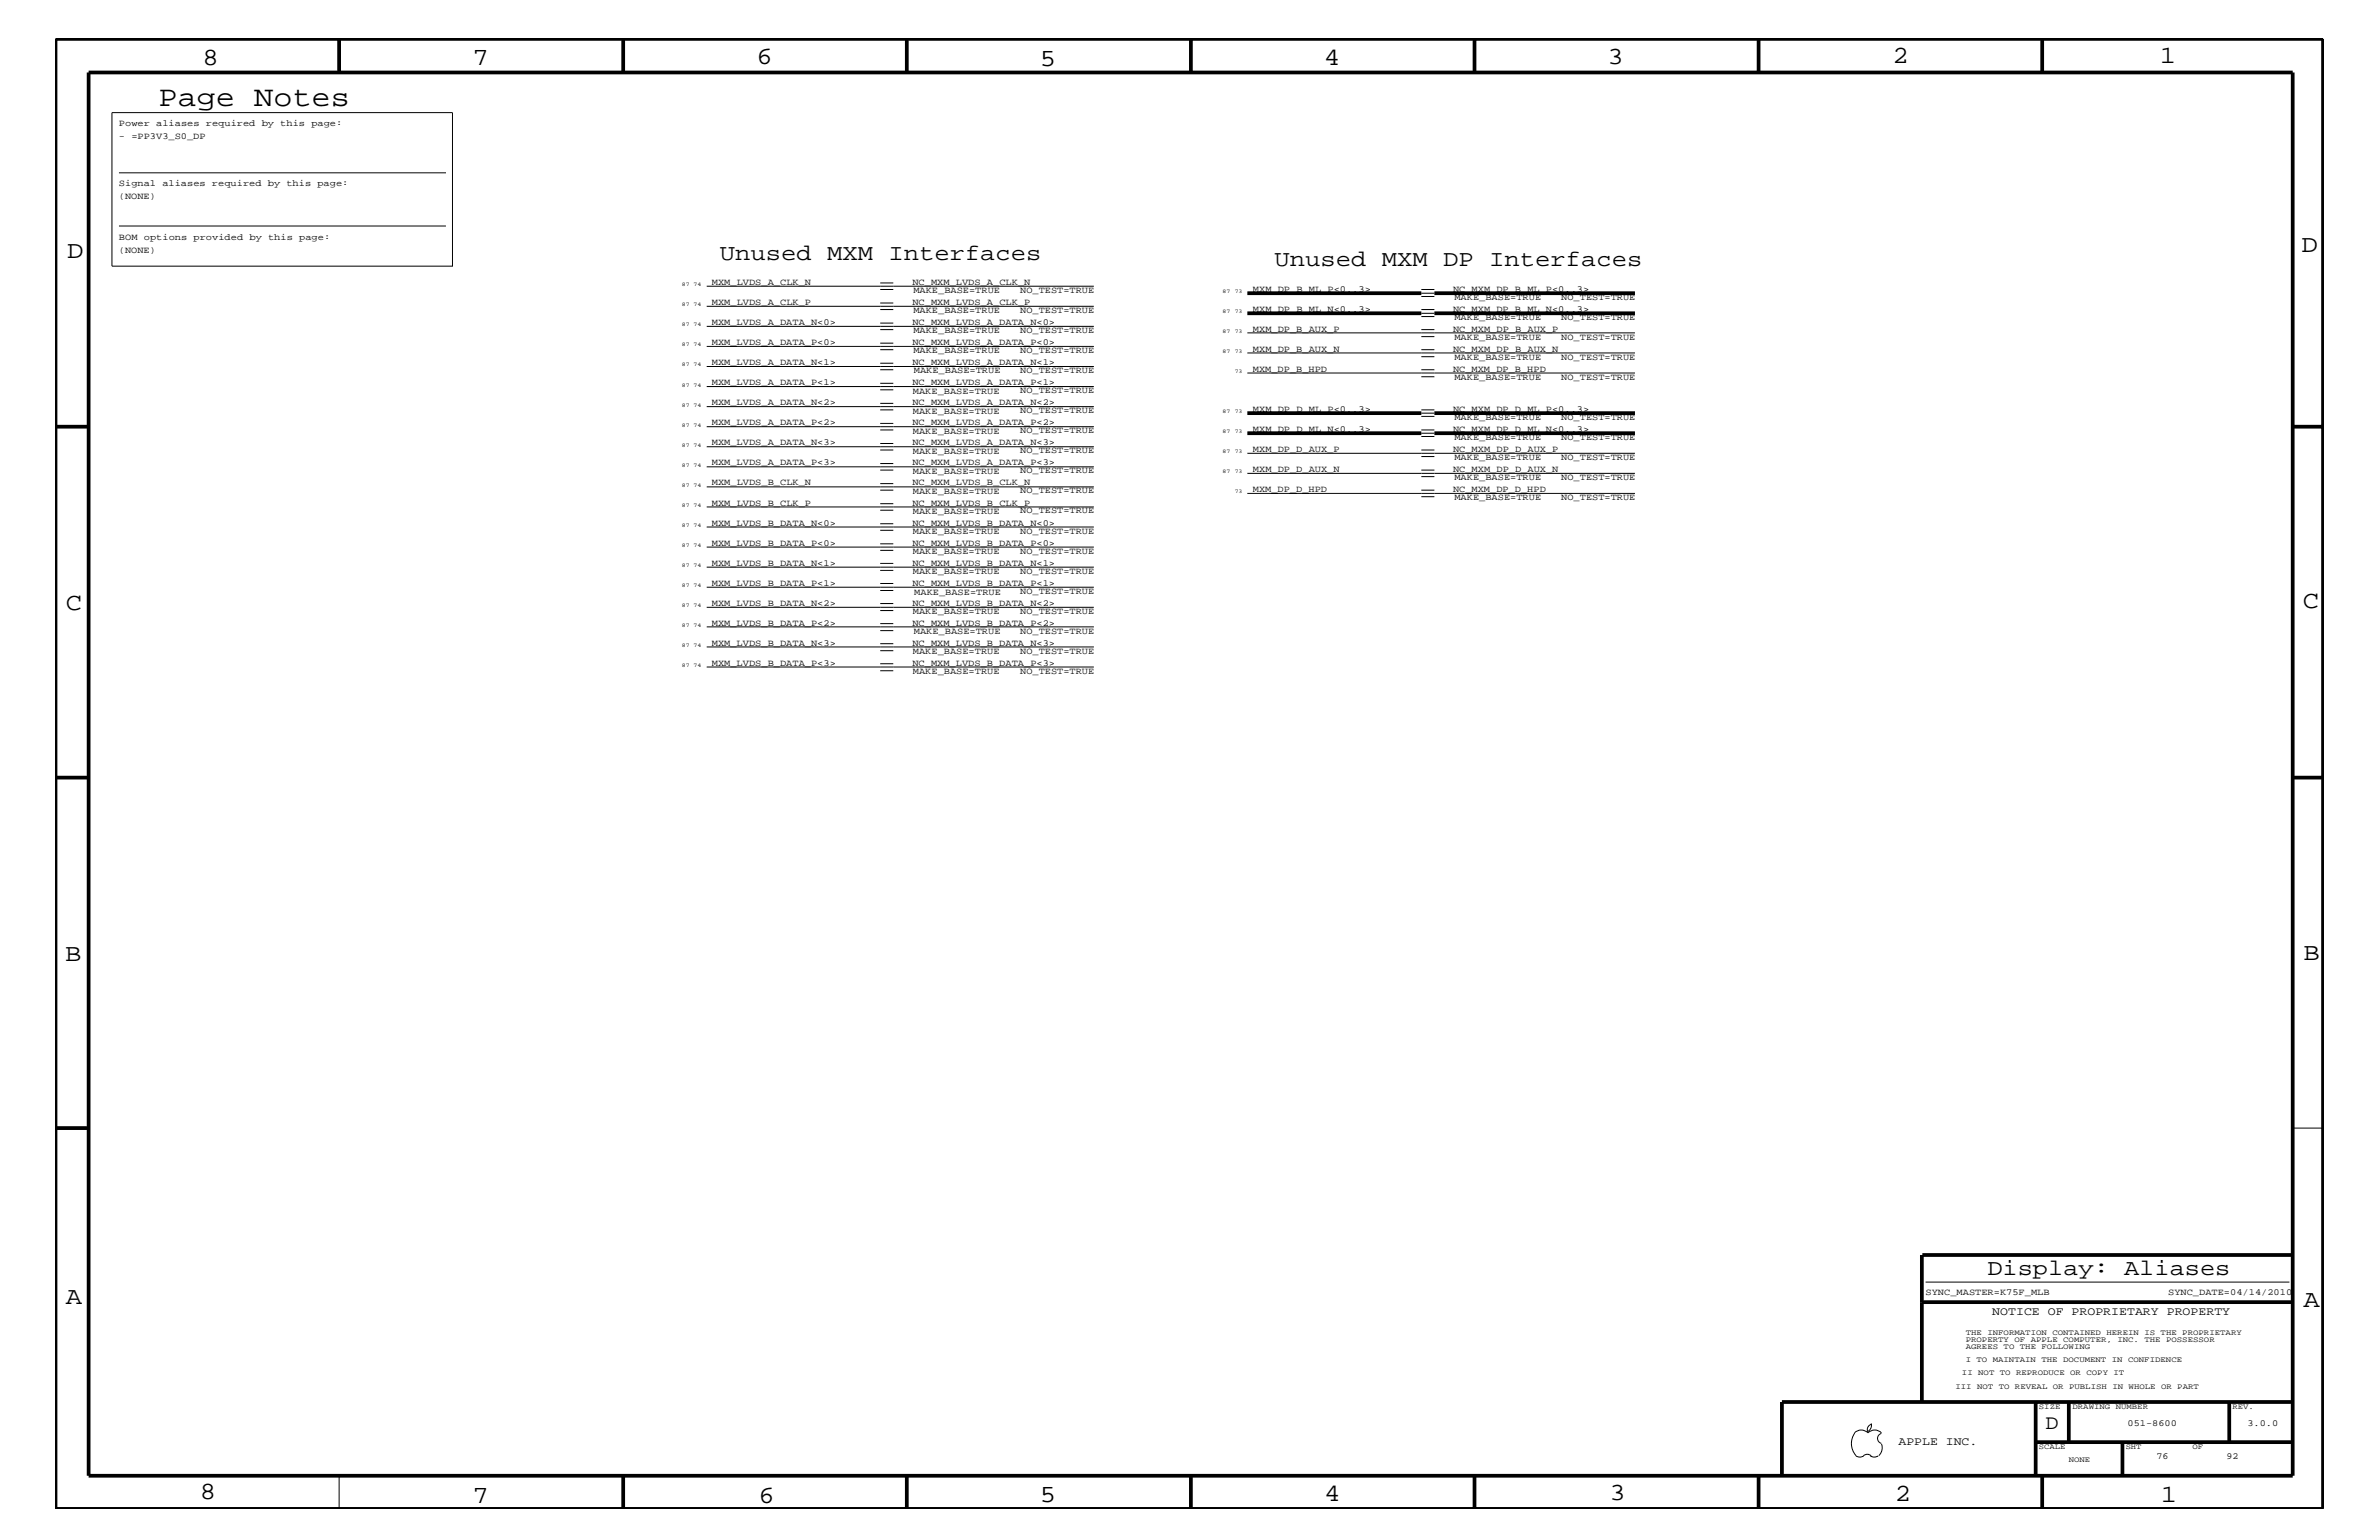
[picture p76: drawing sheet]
<svg xmlns="http://www.w3.org/2000/svg" width="432mm" height="279mm" viewBox="0 0 432 279" stroke-linecap="round" stroke-linejoin="round" font-family="sans-serif">
<defs><g id="words">
<text font-size="5.2" x="28.8" y="19.2">Page Notes</text>
<g font-size="4.5">
<text x="36.7" y="11.7">8</text>
<text x="85.8" y="11.7">7</text>
<text x="137.3" y="11.5">6</text>
<text x="240.3" y="11.7">4</text>
<text x="291.8" y="11.5">3</text>
<text x="343.5" y="11.5">2</text>
<text x="392" y="11.5">1</text>
<text x="188.7" y="12.1">5</text>
<text x="12.2" y="46.8">D</text>
<text x="417.7" y="45.7">D</text>
<text x="11.9" y="110.6">C</text>
<text x="418" y="110.3">C</text>
<text x="11.9" y="174.3">B</text>
<text x="418.1" y="174.2">B</text>
<text x="11.9" y="236.7">A</text>
<text x="418.1" y="237.1">A</text>
<text x="36.2" y="271.9">8</text>
<text x="85.8" y="272.7">7</text>
<text x="137.7" y="272.7">6</text>
<text x="188.7" y="272.5">5</text>
<text x="240.4" y="272.3">4</text>
<text x="292.1" y="272.2">3</text>
<text x="343.9" y="272.3">2</text>
<text x="392.2" y="272.6">1</text>
</g>
<g font-size="4.1">
<text x="130.6" y="47.1">Unused MXM Interfaces</text>
<text x="231.3" y="48.3">Unused MXM DP Interfaces</text>
<text x="360.7" y="231.3">Display: Aliases</text>
</g>
<text font-size="3.7" x="371.3" y="259.3">D</text>
<g font-size="2.1">
<text x="361.6" y="238.6">NOTICE OF PROPRIETARY PROPERTY</text>
<text x="344.6" y="262.2">APPLE INC.</text>
</g>
<g font-size="1.7">
<text x="21.6" y="22.9">Power aliases required by this page:</text>
<text x="21.6" y="25.3">- =PP3V3_S0_DP</text>
<text x="21.6" y="33.7">Signal aliases required by this page:</text>
<text x="21.6" y="36.2">(NONE)</text>
<text x="21.6" y="43.5">BOM options provided by this page:</text>
<text x="21.6" y="45.9">(NONE)</text>
<text x="129.2" y="51.7">MXM_LVDS_A_CLK_N</text>
<text x="165.6" y="51.7">NC_MXM_LVDS_A_CLK_N</text>
<text x="165.8" y="53.2">MAKE_BASE=TRUE</text>
<text x="185.2" y="53.2">NO_TEST=TRUE</text>
<text x="227.4" y="52.9">MXM_DP_B_ML_P&lt;0..3&gt;</text>
<text x="263.7" y="52.9">NC_MXM_DP_B_ML_P&lt;0..3&gt;</text>
<text x="129.2" y="59">MXM_LVDS_A_DATA_N&lt;0&gt;</text>
<text x="129.2" y="55.3">MXM_LVDS_A_CLK_P</text>
<text x="165.6" y="59">NC_MXM_LVDS_A_DATA_N&lt;0&gt;</text>
<text x="165.6" y="55.3">NC_MXM_LVDS_A_CLK_P</text>
<text x="165.8" y="56.8">MAKE_BASE=TRUE</text>
<text x="185.2" y="56.8">NO_TEST=TRUE</text>
<text x="227.4" y="56.6">MXM_DP_B_ML_N&lt;0..3&gt;</text>
<text x="263.7" y="56.6">NC_MXM_DP_B_ML_N&lt;0..3&gt;</text>
<text x="264" y="54.4">MAKE_BASE=TRUE</text>
<text x="264" y="58">MAKE_BASE=TRUE</text>
<text x="283.4" y="54.4">NO_TEST=TRUE</text>
<text x="283.4" y="58">NO_TEST=TRUE</text>
<text x="129.2" y="62.6">MXM_LVDS_A_DATA_P&lt;0&gt;</text>
<text x="165.6" y="62.6">NC_MXM_LVDS_A_DATA_P&lt;0&gt;</text>
<text x="165.8" y="60.4">MAKE_BASE=TRUE</text>
<text x="165.8" y="64">MAKE_BASE=TRUE</text>
<text x="185.2" y="60.4">NO_TEST=TRUE</text>
<text x="185.2" y="64">NO_TEST=TRUE</text>
<text x="227.4" y="63.9">MXM_DP_B_AUX_N</text>
<text x="227.4" y="60.2">MXM_DP_B_AUX_P</text>
<text x="263.7" y="60.2">NC_MXM_DP_B_AUX_P</text>
<text x="263.7" y="63.9">NC_MXM_DP_B_AUX_N</text>
<text x="264" y="61.7">MAKE_BASE=TRUE</text>
<text x="264" y="65.3">MAKE_BASE=TRUE</text>
<text x="283.4" y="61.7">NO_TEST=TRUE</text>
<text x="283.4" y="65.3">NO_TEST=TRUE</text>
<text x="129.2" y="66.2">MXM_LVDS_A_DATA_N&lt;1&gt;</text>
<text x="129.2" y="69.9">MXM_LVDS_A_DATA_P&lt;1&gt;</text>
<text x="165.6" y="66.2">NC_MXM_LVDS_A_DATA_N&lt;1&gt;</text>
<text x="165.6" y="69.9">NC_MXM_LVDS_A_DATA_P&lt;1&gt;</text>
<text x="165.7" y="71.5">MAKE_BASE=TRUE</text>
<text x="165.9" y="67.7">MAKE_BASE=TRUE</text>
<text x="185.2" y="67.7">NO_TEST=TRUE</text>
<text x="185.2" y="71.3">NO_TEST=TRUE</text>
<text x="227.4" y="67.5">MXM_DP_B_HPD</text>
<text x="263.7" y="67.5">NC_MXM_DP_B_HPD</text>
<text x="264" y="68.9">MAKE_BASE=TRUE</text>
<text x="283.4" y="68.9">NO_TEST=TRUE</text>
<text x="129.2" y="77.2">MXM_LVDS_A_DATA_P&lt;2&gt;</text>
<text x="129.2" y="73.5">MXM_LVDS_A_DATA_N&lt;2&gt;</text>
<text x="165.6" y="77.2">NC_MXM_LVDS_A_DATA_P&lt;2&gt;</text>
<text x="165.6" y="73.5">NC_MXM_LVDS_A_DATA_N&lt;2&gt;</text>
<text x="165.7" y="75.1">MAKE_BASE=TRUE</text>
<text x="185.2" y="75">NO_TEST=TRUE</text>
<text x="227.4" y="74.7">MXM_DP_D_ML_P&lt;0..3&gt;</text>
<text x="263.7" y="74.7">NC_MXM_DP_D_ML_P&lt;0..3&gt;</text>
<text x="264" y="76.2">MAKE_BASE=TRUE</text>
<text x="283.4" y="76.2">NO_TEST=TRUE</text>
<text x="129.2" y="80.8">MXM_LVDS_A_DATA_N&lt;3&gt;</text>
<text x="165.6" y="80.8">NC_MXM_LVDS_A_DATA_N&lt;3&gt;</text>
<text x="165.7" y="78.8">MAKE_BASE=TRUE</text>
<text x="165.7" y="82.4">MAKE_BASE=TRUE</text>
<text x="185.2" y="78.6">NO_TEST=TRUE</text>
<text x="185.2" y="82.2">NO_TEST=TRUE</text>
<text x="227.4" y="82">MXM_DP_D_AUX_P</text>
<text x="227.4" y="78.3">MXM_DP_D_ML_N&lt;0..3&gt;</text>
<text x="263.7" y="78.3">NC_MXM_DP_D_ML_N&lt;0..3&gt;</text>
<text x="263.7" y="82">NC_MXM_DP_D_AUX_P</text>
<text x="264" y="79.9">MAKE_BASE=TRUE</text>
<text x="264" y="83.5">MAKE_BASE=TRUE</text>
<text x="283.4" y="79.9">NO_TEST=TRUE</text>
<text x="283.4" y="83.5">NO_TEST=TRUE</text>
<text x="129.2" y="84.4">MXM_LVDS_A_DATA_P&lt;3&gt;</text>
<text x="129.2" y="88.1">MXM_LVDS_B_CLK_N</text>
<text x="165.6" y="84.4">NC_MXM_LVDS_A_DATA_P&lt;3&gt;</text>
<text x="165.6" y="88.1">NC_MXM_LVDS_B_CLK_N</text>
<text x="165.7" y="86">MAKE_BASE=TRUE</text>
<text x="165.7" y="89.7">MAKE_BASE=TRUE</text>
<text x="185.2" y="85.9">NO_TEST=TRUE</text>
<text x="185.2" y="89.5">NO_TEST=TRUE</text>
<text x="227.4" y="85.6">MXM_DP_D_AUX_N</text>
<text x="227.4" y="89.3">MXM_DP_D_HPD</text>
<text x="263.7" y="89.3">NC_MXM_DP_D_HPD</text>
<text x="263.7" y="85.6">NC_MXM_DP_D_AUX_N</text>
<text x="264" y="87.1">MAKE_BASE=TRUE</text>
<text x="283.4" y="87.1">NO_TEST=TRUE</text>
<text x="129.2" y="95.4">MXM_LVDS_B_DATA_N&lt;0&gt;</text>
<text x="129.2" y="91.7">MXM_LVDS_B_CLK_P</text>
<text x="165.6" y="95.4">NC_MXM_LVDS_B_DATA_N&lt;0&gt;</text>
<text x="165.6" y="91.7">NC_MXM_LVDS_B_CLK_P</text>
<text x="165.7" y="93.3">MAKE_BASE=TRUE</text>
<text x="185.2" y="93.2">NO_TEST=TRUE</text>
<text x="264" y="90.7">MAKE_BASE=TRUE</text>
<text x="283.4" y="90.7">NO_TEST=TRUE</text>
<text x="129.2" y="99">MXM_LVDS_B_DATA_P&lt;0&gt;</text>
<text x="165.6" y="99">NC_MXM_LVDS_B_DATA_P&lt;0&gt;</text>
<text x="165.7" y="100.5">MAKE_BASE=TRUE</text>
<text x="165.7" y="96.9">MAKE_BASE=TRUE</text>
<text x="185.2" y="100.4">NO_TEST=TRUE</text>
<text x="185.2" y="96.8">NO_TEST=TRUE</text>
<text x="129.2" y="102.6">MXM_LVDS_B_DATA_N&lt;1&gt;</text>
<text x="129.2" y="106.3">MXM_LVDS_B_DATA_P&lt;1&gt;</text>
<text x="165.6" y="102.6">NC_MXM_LVDS_B_DATA_N&lt;1&gt;</text>
<text x="165.6" y="106.3">NC_MXM_LVDS_B_DATA_P&lt;1&gt;</text>
<text x="165.7" y="104.2">MAKE_BASE=TRUE</text>
<text x="165.9" y="107.9">MAKE_BASE=TRUE</text>
<text x="185.2" y="104.1">NO_TEST=TRUE</text>
<text x="185.2" y="107.7">NO_TEST=TRUE</text>
<text x="129.2" y="113.6">MXM_LVDS_B_DATA_P&lt;2&gt;</text>
<text x="129.2" y="109.9">MXM_LVDS_B_DATA_N&lt;2&gt;</text>
<text x="165.6" y="113.6">NC_MXM_LVDS_B_DATA_P&lt;2&gt;</text>
<text x="165.6" y="109.9">NC_MXM_LVDS_B_DATA_N&lt;2&gt;</text>
<text x="165.7" y="111.4">MAKE_BASE=TRUE</text>
<text x="185.2" y="111.4">NO_TEST=TRUE</text>
<text x="129.2" y="117.2">MXM_LVDS_B_DATA_N&lt;3&gt;</text>
<text x="165.6" y="117.2">NC_MXM_LVDS_B_DATA_N&lt;3&gt;</text>
<text x="165.7" y="118.7">MAKE_BASE=TRUE</text>
<text x="165.9" y="115.1">MAKE_BASE=TRUE</text>
<text x="185.2" y="115">NO_TEST=TRUE</text>
<text x="185.2" y="118.6">NO_TEST=TRUE</text>
<text x="129.2" y="120.8">MXM_LVDS_B_DATA_P&lt;3&gt;</text>
<text x="165.6" y="120.8">NC_MXM_LVDS_B_DATA_P&lt;3&gt;</text>
<text x="165.7" y="122.4">MAKE_BASE=TRUE</text>
<text x="185.2" y="122.3">NO_TEST=TRUE</text>
<text x="349.5" y="235">SYNC_MASTER=K75F_MLB</text>
<text x="393.5" y="235">SYNC_DATE=04/14/2010</text>
<text x="386.2" y="258.7">051-8600</text>
<text x="407.9" y="258.7">3.0.0</text>
<text x="391.4" y="264.7">76</text>
<text x="404.1" y="264.7">92</text>
</g>
<g font-size="1.4">
<text x="356.8" y="242.3">THE INFORMATION CONTAINED HEREIN IS THE PROPRIETARY</text>
<text x="356.8" y="243.5">PROPERTY OF APPLE COMPUTER, INC. THE POSSESSOR</text>
<text x="356.8" y="244.7">AGREES TO THE FOLLOWING</text>
<text x="354.9" y="252">III NOT TO REVEAL OR PUBLISH IN WHOLE OR PART</text>
<text x="356.1" y="249.5">II NOT TO REPRODUCE OR COPY IT</text>
<text x="356.8" y="247.1">I TO MAINTAIN THE DOCUMENT IN CONFIDENCE</text>
<text x="370.1" y="255.6">SIZE</text>
<text x="376.2" y="255.6">DRAWING NUMBER</text>
<text x="405.2" y="255.6">REV.</text>
<text x="370.1" y="262.9">SCALE</text>
<text x="385.8" y="262.9">SHT</text>
<text x="397.9" y="262.9">OF</text>
<text x="375.5" y="265.3">NONE</text>
</g>
<g font-size="1">
<text x="123.8" y="51.9">87 74</text>
<text x="221.9" y="53.2">87</text>
<text x="224.1" y="53.2">73</text>
<text x="123.8" y="59.2">87 74</text>
<text x="123.8" y="55.6">87 74</text>
<text x="221.9" y="56.8">87</text>
<text x="224.1" y="56.8">73</text>
<text x="123.8" y="62.9">87 74</text>
<text x="221.9" y="64">87</text>
<text x="221.9" y="60.4">87</text>
<text x="224.1" y="64">73</text>
<text x="224.1" y="60.4">73</text>
<text x="123.8" y="66.5">87 74</text>
<text x="123.8" y="70.1">87 74</text>
<text x="224.1" y="67.7">73</text>
<text x="123.8" y="77.4">87 74</text>
<text x="123.8" y="73.8">87 74</text>
<text x="221.9" y="75">87</text>
<text x="224.1" y="75">73</text>
<text x="123.8" y="81.1">87 74</text>
<text x="221.9" y="82.2">87</text>
<text x="221.9" y="78.6">87</text>
<text x="224.1" y="82.2">73</text>
<text x="224.1" y="78.6">73</text>
<text x="123.8" y="84.7">87 74</text>
<text x="123.8" y="88.3">87 74</text>
<text x="221.9" y="85.9">87</text>
<text x="224.1" y="89.5">73</text>
<text x="224.1" y="85.9">73</text>
<text x="123.8" y="95.6">87 74</text>
<text x="123.8" y="92">87 74</text>
<text x="123.8" y="99.3">87 74</text>
<text x="123.8" y="102.9">87 74</text>
<text x="123.8" y="106.5">87 74</text>
<text x="123.8" y="113.7">87 74</text>
<text x="123.8" y="110.2">87 74</text>
<text x="123.8" y="117.4">87 74</text>
<text x="123.8" y="121">87 74</text>
</g>
</g></defs>
<g fill="none" stroke="#000" stroke-width=".18">
<path d="M20.3 20.4h61.8v27.9h-61.8zM21.6 31.4h59.3M21.6 41h59.3M128.3 51.9h70.2M128.3 55.6h70.2M128.3 59.2h70.2M159.8 52.5h2.3M159.8 51.3h2.3M159.8 56.2h2.3M159.8 55h2.3M159.8 59.8h2.3M159.8 58.6h2.3"/>
<path d="M258 52.5h2.4M258 56.2h2.4M258 59.8h2.4M258 57.4h2.4M258 56.8h2.4M258 53.8h2.4M258 53.2h2.4M128.3 62.9h70.2M128.3 66.5h70.2M128.3 70.1h70.2M128.3 73.8h70.2M128.3 77.4h70.2"/>
<path d="M159.8 63.4h2.3M159.8 62.3h2.3M159.8 67.1h2.3M159.8 65.9h2.3M159.8 70.7h2.3M159.8 69.5h2.3M159.8 74.4h2.3M159.8 73.2h2.3M159.8 78h2.3M159.8 76.8h2.3M226.4 60.4h70.4M226.4 64h70.4"/>
<path d="M226.4 67.7h70.4M258 63.4h2.4M258 67.1h2.4M258 74.4h2.4M258 78h2.4M258 61.1h2.4M258 64.7h2.4M258 68.4h2.4M258 75.6h2.4M258 75h2.4M258 79.2h2.4M258 78.6h2.4"/>
<path d="M128.3 81.1h70.2M128.3 84.7h70.2M128.3 88.3h70.2M128.3 92h70.2M128.3 95.6h70.2M128.3 99.3h70.2M159.8 81.6h2.3M159.8 80.5h2.3M159.8 85.3h2.3M159.8 84.1h2.3M159.8 88.9h2.3M159.8 87.7h2.3"/>
<path d="M159.8 92.6h2.3M159.8 91.4h2.3M159.8 96.2h2.3M159.8 95h2.3M159.8 99.9h2.3M159.8 98.7h2.3M226.4 89.5h70.4M226.4 85.9h70.4M226.4 82.2h70.4M258 81.6h2.4M258 85.3h2.4M258 88.9h2.4"/>
<path d="M258 90.1h2.4M258 86.5h2.4M258 82.8h2.4M128.3 102.9h70.2M128.3 106.5h70.2M128.3 110.2h70.2M128.3 113.7h70.2M128.3 117.4h70.2M159.8 103.5h2.3M159.8 102.2h2.3M159.8 107.1h2.3M159.8 105.9h2.3"/>
<path d="M159.8 110.8h2.3M159.8 109.5h2.3M159.8 114.4h2.3M159.8 113.1h2.3M159.8 118.1h2.3M159.8 116.8h2.3M128.3 121h70.2M159.8 121.7h2.3M159.8 120.4h2.3M416.1 204.7h5.5M349.5 232.6h66M336.6 260a1.69 1.69 0 0 1 2.4 0 1.72 1.72 0 0 1 2.5 0"/>
<path d="M339.6 258.3l.1 .1a1.27 1.27 0 0 1-.7 1.3M339.6 258.4a.99 .99 0 0 0-.6 1.4M61.6 267.7v6.1M336.6 260a3.3 3.3 0 0 0 .3 4.1M336.9 264.1l.7 .3 .7-.3M338.2 264.1l.7-.3 .7 .3M339.5 264.1l.7 .3 .7-.3M341.5 260.1a.93 .93 0 0 0-.7 .9 .93 .93 0 0 0 .7 .9M341.5 262l.1 .7a1.99 1.99 0 0 1-.6 1.4"/>
</g>
<g fill="none" stroke="#000" stroke-width=".68" stroke-linecap="butt">
<path d="M10.1 7.1h411.5v266.7h-411.5zM16.1 13.2h400v254.5h-400zM61.6 7.1v6.1M113.1 7.1v6.1M164.6 7.1v6.1M216.2 7.1v6.1M267.6 7.1v6.1M319.2 7.1v6.1M370.7 7.1v6.1M226.4 56.8h31.6M226.4 53.2h31.6M260.4 56.8h36.4"/>
<path d="M260.4 53.2h36.4M10.1 77.4h6M226.4 75h31.6M226.4 78.6h31.6M260.4 75h36.4M260.4 78.6h36.4M416.1 77.4h5.5M10.1 141.1h6M416.1 141.1h5.5M10.1 204.7h6M348.8 236.2h67.3M348.8 227.7v26.7"/>
<path d="M348.9 227.7h67.2M369.5 254.4v13.3M375.5 254.4v7.2M404.6 254.4v7.2M416.1 254.4h-92.7v13.3M113.1 267.7v6.1M164.6 267.7v6.1M216.2 268v5.8M267.6 267.7v6.1M319.2 267.7v6.1M369.5 261.6h46.6M370.7 267.7v6.1"/>
<path d="M385.2 261.6v6.1"/>
</g>
<use href="#words"/>
</svg>
